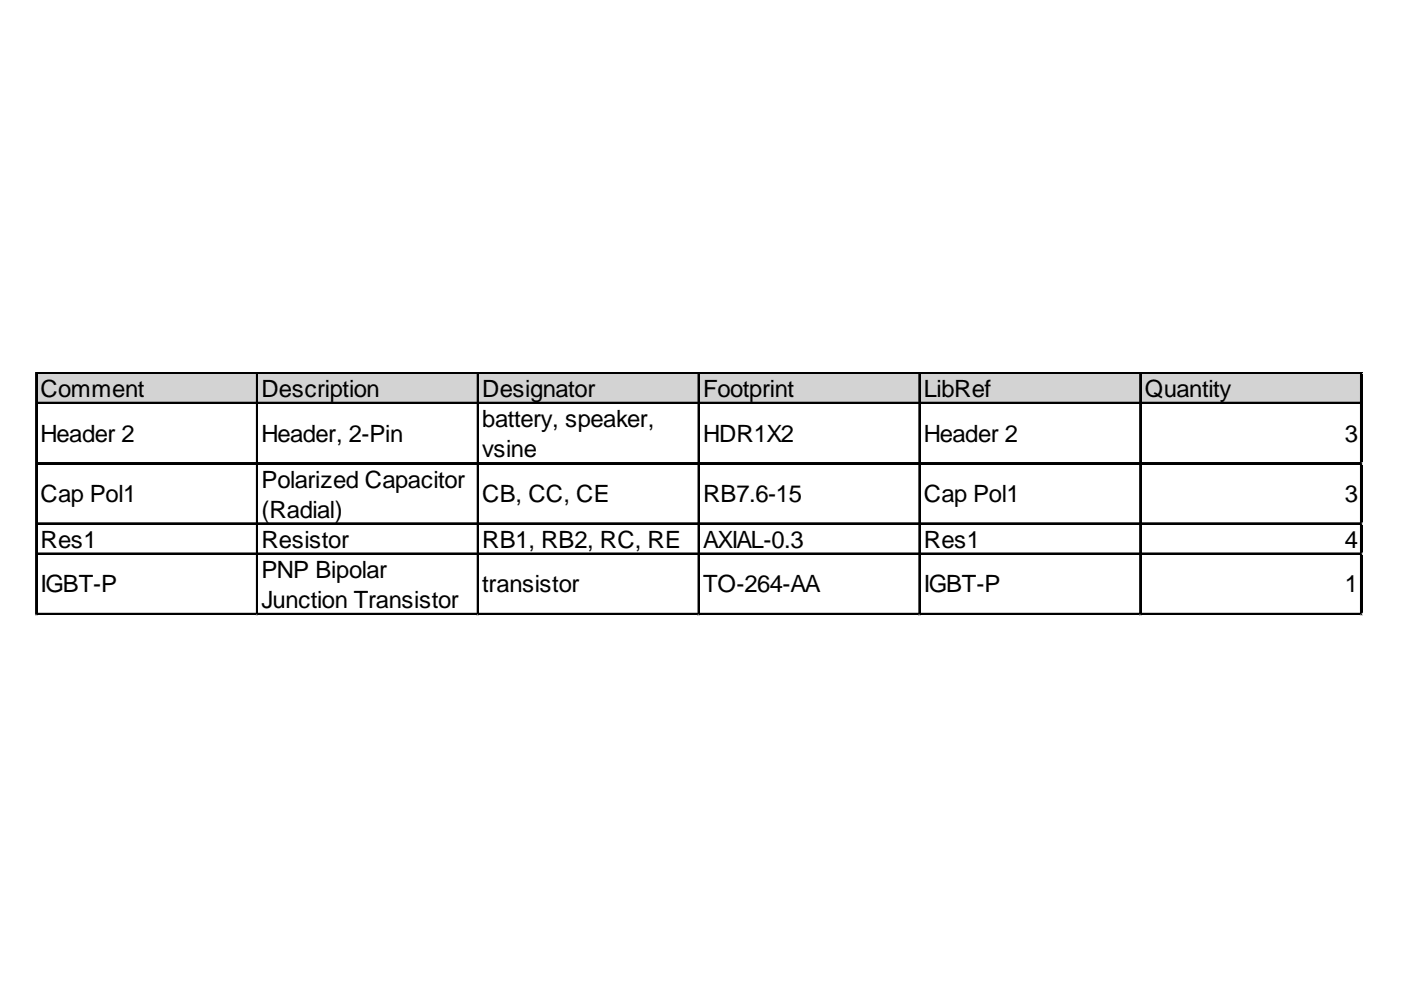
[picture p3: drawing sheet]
<svg xmlns="http://www.w3.org/2000/svg" width="297mm" height="210mm" viewBox="0 0 297 210" stroke-linecap="round" stroke-linejoin="round" font-family="sans-serif">
<defs><g id="words">
<g font-size="5">
<text x="8.6" y="84.2">Comment</text>
<text x="55.4" y="84.2">Description</text>
<text x="102.3" y="84.2">Designator</text>
<text x="149.1" y="84.2">Footprint</text>
<text x="195.9" y="84.2">LibRef</text>
<text x="242.7" y="84.2">Quantity</text>
<text x="8.6" y="93.6">Header 2</text>
<text x="55.4" y="93.6">Header, 2-Pin</text>
<text x="102.3" y="90.6">battery, speaker,</text>
<text x="149.1" y="93.6">HDR1X2</text>
<text x="195.9" y="93.6">Header 2</text>
<text x="285.1" y="93.6">3</text>
<text x="102.3" y="97">vsine</text>
<text x="8.6" y="106.4">Cap Pol1</text>
<text x="55.4" y="103.4">Polarized Capacitor</text>
<text x="102.3" y="106.4">CB, CC, CE</text>
<text x="149.1" y="106.4">RB7.6-15</text>
<text x="195.9" y="106.4">Cap Pol1</text>
<text x="285.1" y="106.4">3</text>
<text x="55.4" y="109.8">(Radial)</text>
<text x="8.6" y="116.2">Res1</text>
<text x="55.4" y="116.2">Resistor</text>
<text x="102.3" y="116.2">RB1, RB2, RC, RE</text>
<text x="149.1" y="116.2">AXIAL-0.3</text>
<text x="195.9" y="116.2">Res1</text>
<text x="285.1" y="116.2">4</text>
<text x="8.6" y="125.6">IGBT-P</text>
<text x="55.4" y="122.5">PNP Bipolar</text>
<text x="102.3" y="125.6">transistor</text>
<text x="149.1" y="125.6">TO-264-AA</text>
<text x="195.9" y="125.6">IGBT-P</text>
<text x="285.1" y="125.6">1</text>
<text x="55.4" y="128.9">Junction Transistor</text>
</g>
</g></defs>
<path d="M7.9 79.2h281v6.5h-281z" fill="#d3d3d3"/>
<g fill="none" stroke="#000" stroke-width=".34">
<path d="M7.6 79v51.4M7.8 79v51.4M7.9 79h280.9M7.9 79.1h280.9M54.4 79.3v51.1M54.6 79.3v51.1M101.2 79.3v51.1M101.4 79.3v51.1M148.1 79.3v51.1M148.2 79.3v51.1M194.9 79.3v51.1M195 79.3v51.1"/>
<path d="M241.7 79.3v51.1M241.9 79.3v51.1M288.5 79.3v51.1M288.7 79.3v51.1M7.9 85.3h280.9M7.9 85.5h280.9M7.9 98.1h280.9M7.9 98.3h280.9M7.9 110.9h280.9M7.9 111.1h280.9M7.9 117.3h280.9M7.9 117.5h280.9"/>
<path d="M7.9 130.1h280.9M7.9 130.3h280.9"/>
</g>
<path d="M7.6 130.4v.1" fill="none" stroke="#d4d4d4" stroke-width=".34"/>
<path d="M7.6 130.4l.3 .1z" fill="#d4d4d4"/>
<path d="M54.4 130.4v.1" fill="none" stroke="#d4d4d4" stroke-width=".34"/>
<path d="M54.4 130.4l.4 .1z" fill="#d4d4d4"/>
<path d="M101.2 130.4v.1" fill="none" stroke="#d4d4d4" stroke-width=".34"/>
<path d="M101.2 130.4l.4 .1z" fill="#d4d4d4"/>
<path d="M148.1 130.4v.1" fill="none" stroke="#d4d4d4" stroke-width=".34"/>
<path d="M148.1 130.4l.3 .1z" fill="#d4d4d4"/>
<path d="M194.9 130.4v.1" fill="none" stroke="#d4d4d4" stroke-width=".34"/>
<path d="M194.9 130.4l.3 .1z" fill="#d4d4d4"/>
<path d="M241.7 130.4v.1" fill="none" stroke="#d4d4d4" stroke-width=".34"/>
<path d="M241.7 130.4l.3 .1z" fill="#d4d4d4"/>
<path d="M288.5 130.4v.1" fill="none" stroke="#d4d4d4" stroke-width=".34"/>
<path d="M288.5 130.4l.3 .1z" fill="#d4d4d4"/>
<path d="M288.8 98.1h.1" fill="none" stroke="#d4d4d4" stroke-width=".34"/>
<path d="M288.8 98.1l.1 .4z" fill="#d4d4d4"/>
<path d="M288.8 110.9h.1" fill="none" stroke="#d4d4d4" stroke-width=".34"/>
<path d="M288.8 110.9l.1 .4z" fill="#d4d4d4"/>
<path d="M288.8 117.3h.1" fill="none" stroke="#d4d4d4" stroke-width=".34"/>
<path d="M288.8 117.3l.1 .3z" fill="#d4d4d4"/>
<path d="M288.8 130.1h.1" fill="none" stroke="#d4d4d4" stroke-width=".34"/>
<path d="M288.8 130.1l.1 .3z" fill="#d4d4d4"/>
<use href="#words"/>
</svg>
